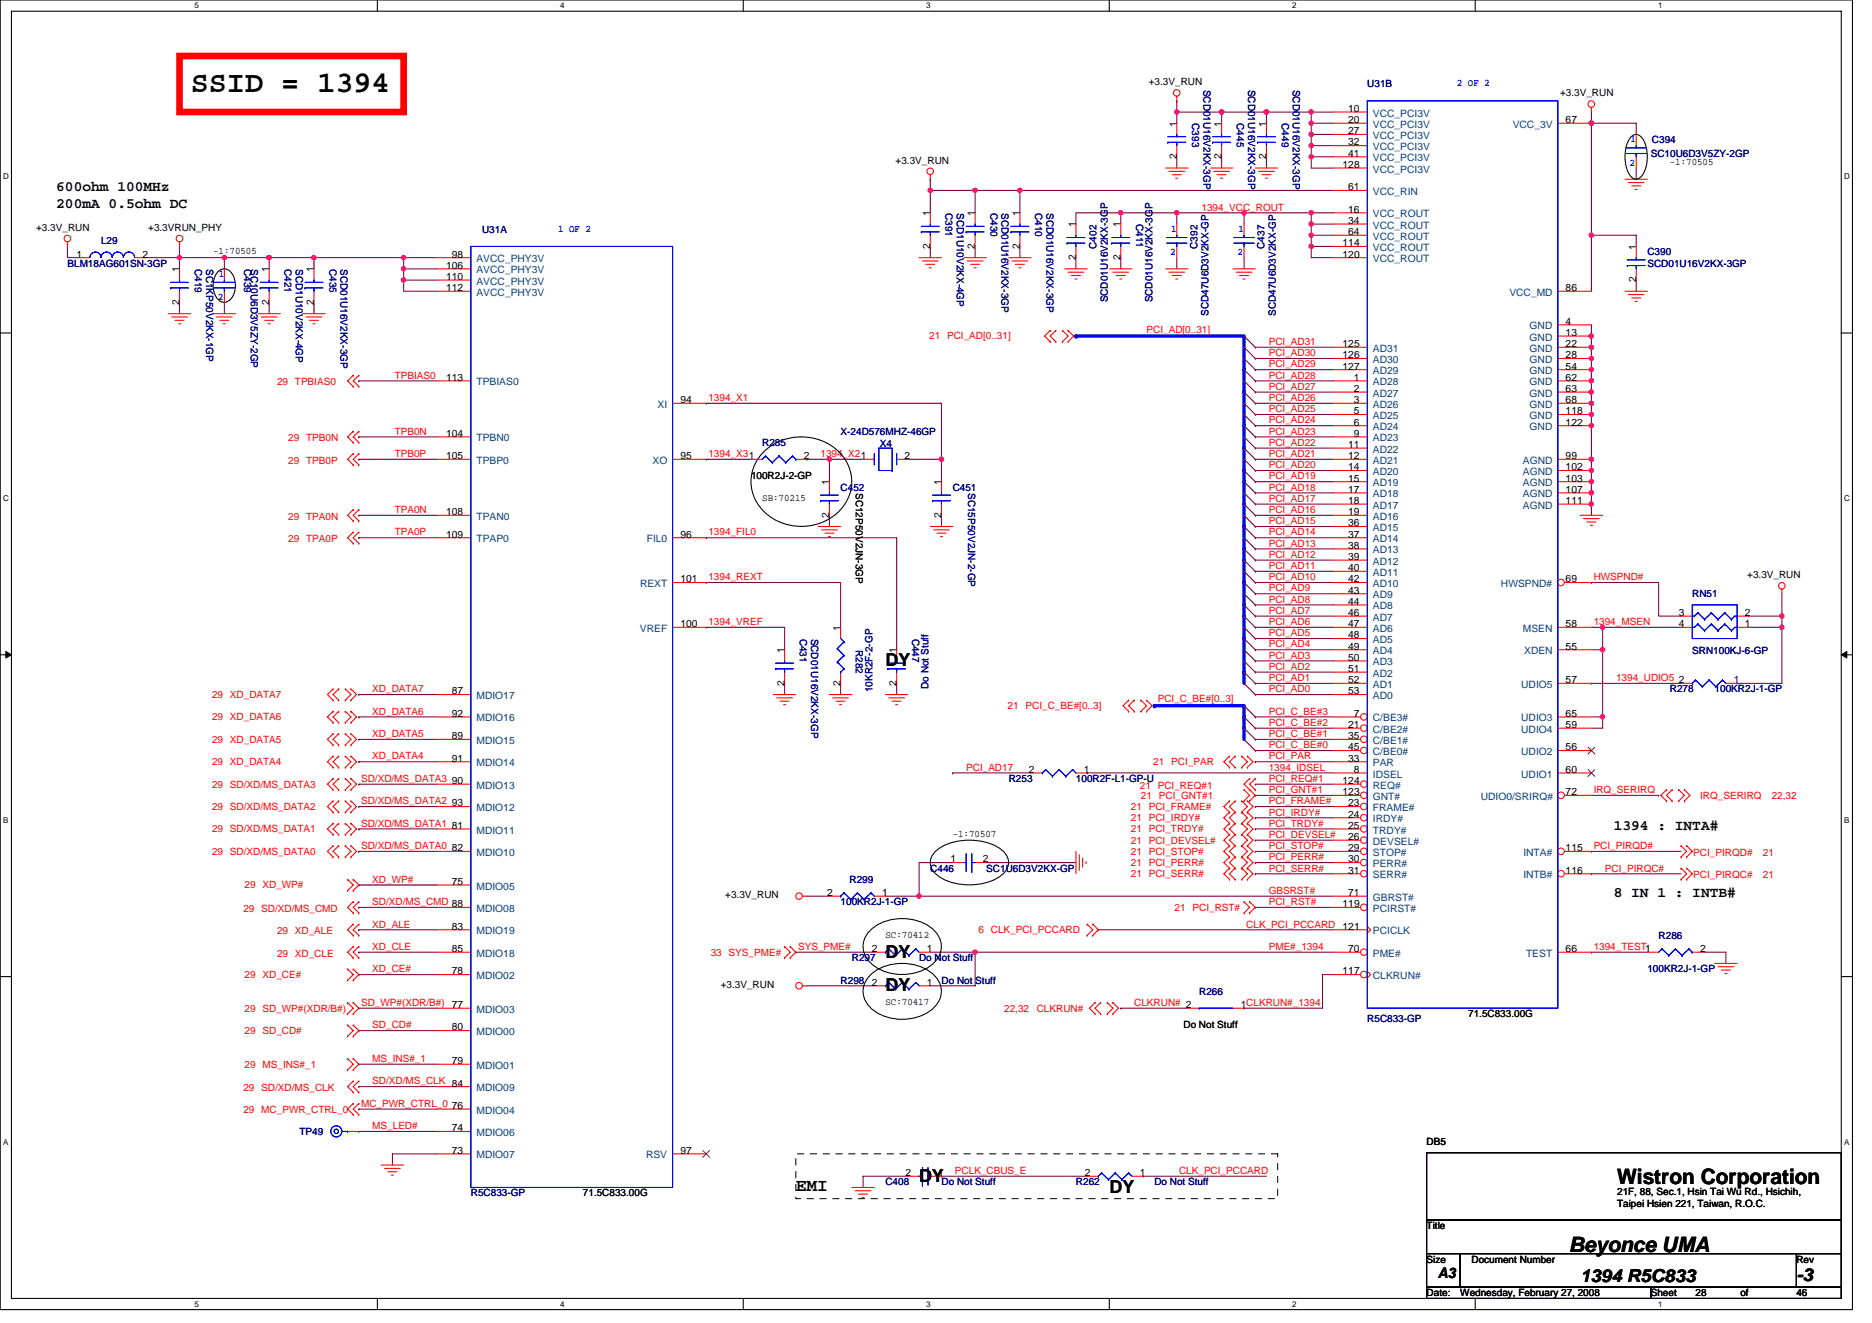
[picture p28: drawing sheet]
<svg xmlns="http://www.w3.org/2000/svg" width="297mm" height="210mm" viewBox="0 0 297 210" stroke-linecap="round" stroke-linejoin="round" font-family="sans-serif">
<defs><g id="words">
<text font-size="4.8" x="30.3" y="14.7">SSID = 1394</text>
<g font-size="3.4">
<text x="256.6" y="187.9">Wistron Corporation</text>
<text x="249" y="198.7">Beyonce UMA</text>
</g>
<g font-size="2.8">
<text x="140.5" y="105.8">DY</text>
<text x="140.5" y="152">DY</text>
<text x="140.5" y="157.3">DY</text>
<text x="126.3" y="189">EMI</text>
<text x="145.8" y="187.6">DY</text>
<text x="176.1" y="189.3">DY</text>
<text x="250.7" y="203.5">1394 R5C833</text>
<text x="285" y="203.3">-3</text>
</g>
<g font-size="2.3">
<text x="8.9" y="30.4">600ohm 100MHz</text>
<text x="8.9" y="33">200mA 0.5ohm DC</text>
<text x="256.1" y="131.7">1394 : INTA#</text>
<text x="256.1" y="142.4">8 IN 1 : INTB#</text>
<text x="228.2" y="202.9">A3</text>
</g>
<g font-size="1.6">
<text x="182.3" y="13.5">+3.3V_RUN</text>
<text x="213.9" y="17.8">10</text>
<text x="247.5" y="15.3">+3.3V_RUN</text>
<text x="186.7" y="20.1" transform="rotate(-90 186.7 20.1)">1</text>
<text x="193.8" y="20.1" transform="rotate(-90 193.8 20.1)">1</text>
<text x="200.9" y="20.1" transform="rotate(-90 200.9 20.1)">1</text>
<text x="213.9" y="19.5">20</text>
<text x="213.9" y="21.3">27</text>
<text x="213.9" y="23.1">32</text>
<text x="248.4" y="19.5">67</text>
<text x="142.1" y="26">+3.3V_RUN</text>
<text x="186.7" y="25.3" transform="rotate(-90 186.7 25.3)">2</text>
<text x="193.8" y="25.3" transform="rotate(-90 193.8 25.3)">2</text>
<text x="200.9" y="25.3" transform="rotate(-90 200.9 25.3)">2</text>
<text x="213" y="26.6">128</text>
<text x="213.9" y="24.9">41</text>
<text x="265" y="26.1">-1:70505</text>
<text x="147.6" y="34.3" transform="rotate(-90 147.6 34.3)">1</text>
<text x="154.7" y="34.3" transform="rotate(-90 154.7 34.3)">1</text>
<text x="161.8" y="34.3" transform="rotate(-90 161.8 34.3)">1</text>
<text x="213.9" y="33.8">16</text>
<text x="213.9" y="35.5">34</text>
<text x="213.9" y="30.2">61</text>
<text x="5.7" y="36.6">+3.3V_RUN</text>
<text x="12.1" y="40.9">1</text>
<text x="22.6" y="40.9">2</text>
<text x="23.5" y="36.6">+3.3VRUN_PHY</text>
<text x="33.8" y="40.4">-1:70505</text>
<text x="71.7" y="40.9">98</text>
<text x="147.6" y="39.5" transform="rotate(-90 147.6 39.5)">2</text>
<text x="154.7" y="39.5" transform="rotate(-90 154.7 39.5)">2</text>
<text x="161.8" y="39.5" transform="rotate(-90 161.8 39.5)">2</text>
<text x="170.7" y="41.3" transform="rotate(-90 170.7 41.3)">2</text>
<text x="170.7" y="36.1" transform="rotate(-90 170.7 36.1)">1</text>
<text x="177.8" y="41.3" transform="rotate(-90 177.8 41.3)">2</text>
<text x="177.8" y="36.1" transform="rotate(-90 177.8 36.1)">1</text>
<text x="213" y="39.1">114</text>
<text x="213" y="40.9">120</text>
<text x="213.9" y="37.3">64</text>
<text x="259.6" y="39.6" transform="rotate(-90 259.6 39.6)">1</text>
<text x="28.5" y="43.2" transform="rotate(-90 28.5 43.2)">1</text>
<text x="42.7" y="43.2" transform="rotate(-90 42.7 43.2)">1</text>
<text x="49.8" y="43.2" transform="rotate(-90 49.8 43.2)">1</text>
<text x="70.8" y="42.7">106</text>
<text x="70.8" y="44.4">110</text>
<text x="70.8" y="46.2">112</text>
<text x="248.4" y="46.2">86</text>
<text x="259.6" y="44.8" transform="rotate(-90 259.6 44.8)">2</text>
<text x="28.5" y="48.4" transform="rotate(-90 28.5 48.4)">2</text>
<text x="42.7" y="48.4" transform="rotate(-90 42.7 48.4)">2</text>
<text x="49.8" y="48.4" transform="rotate(-90 49.8 48.4)">2</text>
<text x="248.4" y="51.5">4</text>
<text x="248.4" y="53.3">13</text>
<text x="213" y="55.1">125</text>
<text x="213" y="56.9">126</text>
<text x="213" y="58.7">127</text>
<text x="248.4" y="55.1">22</text>
<text x="248.4" y="56.9">28</text>
<text x="248.4" y="58.7">54</text>
<text x="70.8" y="60.4">113</text>
<text x="108" y="64">94</text>
<text x="214.8" y="60.4">1</text>
<text x="214.8" y="62.2">2</text>
<text x="214.8" y="64">3</text>
<text x="214.8" y="65.8">5</text>
<text x="248.4" y="60.4">62</text>
<text x="248.4" y="62.2">63</text>
<text x="248.4" y="64">68</text>
<text x="248.4" y="65.8">118</text>
<text x="70.8" y="69.3">104</text>
<text x="213.9" y="71.1">11</text>
<text x="214.8" y="67.5">6</text>
<text x="214.8" y="69.3">9</text>
<text x="248.4" y="67.5">122</text>
<text x="70.8" y="72.9">105</text>
<text x="108" y="72.9">95</text>
<text x="119.2" y="76.1">100R2J-2-GP</text>
<text x="127.5" y="72.9">2</text>
<text x="131.6" y="77" transform="rotate(-90 131.6 77)">1</text>
<text x="143.5" y="72.9">2</text>
<text x="149.4" y="77" transform="rotate(-90 149.4 77)">1</text>
<text x="213.9" y="72.9">12</text>
<text x="213.9" y="74.7">14</text>
<text x="213.9" y="76.4">15</text>
<text x="248.4" y="72.9">99</text>
<text x="248.4" y="74.7">102</text>
<text x="248.4" y="76.4">103</text>
<text x="70.8" y="81.8">108</text>
<text x="120.9" y="79.5">SB:70215</text>
<text x="131.6" y="82.2" transform="rotate(-90 131.6 82.2)">2</text>
<text x="135.8" y="78.2" transform="rotate(90 135.8 78.2)">SC12P50V2JN-3GP</text>
<text x="149.4" y="82.2" transform="rotate(-90 149.4 82.2)">2</text>
<text x="213.9" y="78.2">17</text>
<text x="213.9" y="80">18</text>
<text x="213.9" y="81.8">19</text>
<text x="213.9" y="83.5">36</text>
<text x="248.4" y="78.2">107</text>
<text x="248.4" y="80">111</text>
<text x="70.8" y="85.3">109</text>
<text x="108" y="85.3">96</text>
<text x="213.9" y="85.3">37</text>
<text x="213.9" y="87.1">38</text>
<text x="213.9" y="88.9">39</text>
<text x="108" y="92.4">101</text>
<text x="213.9" y="90.7">40</text>
<text x="213.9" y="92.4">42</text>
<text x="213.9" y="94.2">43</text>
<text x="213.9" y="96">44</text>
<text x="248.4" y="92.4">69</text>
<text x="277.2" y="91.7">+3.3V_RUN</text>
<text x="108" y="99.5">100</text>
<text x="133.4" y="100.1" transform="rotate(-90 133.4 100.1)">1</text>
<text x="213.9" y="97.8">46</text>
<text x="213.9" y="99.5">47</text>
<text x="213.9" y="101.3">48</text>
<text x="248.4" y="99.5">58</text>
<text x="266.4" y="97.8">3</text>
<text x="266.4" y="99.5">4</text>
<text x="276.9" y="99.5">1</text>
<text x="276.9" y="97.8">2</text>
<text x="124.5" y="103.7" transform="rotate(-90 124.5 103.7)">1</text>
<text x="142.3" y="103.7" transform="rotate(-90 142.3 103.7)">1</text>
<text x="213.9" y="103.1">49</text>
<text x="213.9" y="104.9">50</text>
<text x="213.9" y="106.7">51</text>
<text x="248.4" y="103.1">55</text>
<text x="71.7" y="110.2">87</text>
<text x="71.7" y="113.8">92</text>
<text x="124.5" y="108.8" transform="rotate(-90 124.5 108.8)">2</text>
<text x="133.4" y="108.8" transform="rotate(-90 133.4 108.8)">2</text>
<text x="142.3" y="108.8" transform="rotate(-90 142.3 108.8)">2</text>
<text x="213.9" y="108.4">52</text>
<text x="213.9" y="110.2">53</text>
<text x="214.8" y="113.8">7</text>
<text x="248.4" y="108.4">57</text>
<text x="248.4" y="113.8">65</text>
<text x="266.4" y="108.4">2</text>
<text x="275.1" y="108.4">1</text>
<text x="71.7" y="117.3">89</text>
<text x="213.9" y="115.5">21</text>
<text x="213.9" y="117.3">35</text>
<text x="213.9" y="119.1">45</text>
<text x="248.4" y="119.1">56</text>
<text x="248.4" y="115.5">59</text>
<text x="71.7" y="120.9">91</text>
<text x="71.7" y="124.4">90</text>
<text x="163.3" y="122.7">2</text>
<text x="172" y="122.7">1</text>
<text x="213" y="124.4">124</text>
<text x="213.9" y="120.9">33</text>
<text x="214.8" y="122.7">8</text>
<text x="248.4" y="122.7">60</text>
<text x="71.7" y="128">93</text>
<text x="71.7" y="131.6">81</text>
<text x="213" y="126.2">123</text>
<text x="213.9" y="128">23</text>
<text x="213.9" y="129.8">24</text>
<text x="213.9" y="131.6">25</text>
<text x="248.4" y="126.2">72</text>
<text x="71.7" y="135.1">82</text>
<text x="150.8" y="136.9">1</text>
<text x="151.2" y="132.8">-1:70507</text>
<text x="156" y="136.9">2</text>
<text x="213.9" y="133.3">26</text>
<text x="213.9" y="135.1">29</text>
<text x="213.9" y="136.9">30</text>
<text x="248.4" y="135.1">115</text>
<text x="71.7" y="140.4">75</text>
<text x="115.1" y="142.6">+3.3V_RUN</text>
<text x="131.3" y="142.2">2</text>
<text x="140" y="142.2">1</text>
<text x="213" y="144">119</text>
<text x="213.9" y="138.7">31</text>
<text x="213.9" y="142.2">71</text>
<text x="248.4" y="138.7">116</text>
<text x="71.7" y="147.6">83</text>
<text x="140.5" y="148.8">SC:70412</text>
<text x="213" y="147.6">121</text>
<text x="71.7" y="151.1">85</text>
<text x="71.7" y="154.7">78</text>
<text x="138.4" y="151.1">2</text>
<text x="147.1" y="151.1">1</text>
<text x="213" y="154.7">117</text>
<text x="213.9" y="151.1">70</text>
<text x="248.4" y="151.1">66</text>
<text x="269.8" y="151.1">2</text>
<text x="114.4" y="156.8">+3.3V_RUN</text>
<text x="138.4" y="156.4">2</text>
<text x="140.5" y="159.5">SC:70417</text>
<text x="147.1" y="156.4">1</text>
<text x="196.9" y="160">1CLKRUN#_1394</text>
<text x="233" y="161.4">71.5C833.00G</text>
<text x="71.7" y="163.6">80</text>
<text x="187.8" y="163.2">Do Not Stuff</text>
<text x="71.7" y="168.9">79</text>
<text x="71.7" y="176">76</text>
<text x="71.7" y="179.6">74</text>
<text x="71.7" y="183.1">73</text>
<text x="108" y="183.1">97</text>
<text x="226.4" y="181.7">DB5</text>
<text x="92.5" y="189.9">71.5C833.00G</text>
<text x="143.7" y="186.7">2</text>
<text x="148.9" y="186.7">1</text>
<text x="172.1" y="186.7">2</text>
<text x="180.9" y="186.7">1</text>
<text x="256.6" y="189.7">21F, 88, Sec.1, Hsin Tai Wu Rd., Hsichih,</text>
<text x="256.6" y="191.5">Taipei Hsien 221, Taiwan, R.O.C.</text>
<text x="226.4" y="195.1">Title</text>
<text x="226.4" y="200.4">Size</text>
<text x="233.5" y="200.4">Document Number</text>
<text x="285" y="200.4">Rev</text>
<text x="226.4" y="205.7">Date:</text>
<text x="231.7" y="205.7">Wednesday, February 27, 2008</text>
<text x="261.9" y="205.7">Sheet</text>
<text x="269" y="205.7">28</text>
<text x="276.2" y="205.7">of</text>
<text x="285" y="205.7">46</text>
</g>
<g font-size="1.6" fill="#000080">
<text x="190.9" y="14.2" transform="rotate(90 190.9 14.2)">SCD01U16V2KX-3GP</text>
<text x="198.1" y="14.2" transform="rotate(90 198.1 14.2)">SCD01U16V2KX-3GP</text>
<text x="205.2" y="14.2" transform="rotate(90 205.2 14.2)">SCD01U16V2KX-3GP</text>
<text x="217" y="13.9">U31B</text>
<text x="189.2" y="19.6" transform="rotate(90 189.2 19.6)">C393</text>
<text x="196.3" y="19.6" transform="rotate(90 196.3 19.6)">C445</text>
<text x="203.4" y="19.6" transform="rotate(90 203.4 19.6)">C449</text>
<text x="262.1" y="22.8">C394</text>
<text x="261.9" y="24.9">SC10U6D3V5ZY-2GP</text>
<text x="150" y="33.8" transform="rotate(90 150 33.8)">C391</text>
<text x="151.8" y="33.8" transform="rotate(90 151.8 33.8)">SCD1U10V2KX-4GP</text>
<text x="157.2" y="33.8" transform="rotate(90 157.2 33.8)">C430</text>
<text x="158.9" y="33.8" transform="rotate(90 158.9 33.8)">SCD01U16V2KX-3GP</text>
<text x="164.3" y="33.8" transform="rotate(90 164.3 33.8)">C410</text>
<text x="166" y="33.8" transform="rotate(90 166 33.8)">SCD01U16V2KX-3GP</text>
<text x="180.3" y="35.6" transform="rotate(90 180.3 35.6)">C411</text>
<text x="16" y="38.8">L29</text>
<text x="76.5" y="37">U31A</text>
<text x="174" y="39.5" transform="rotate(-90 174 39.5)">C402</text>
<text x="190" y="39.5" transform="rotate(-90 190 39.5)">C392</text>
<text x="200.7" y="39.5" transform="rotate(-90 200.7 39.5)">C437</text>
<text x="261.4" y="40.5">C390</text>
<text x="10.7" y="42.3">BLM18AG601SN-3GP</text>
<text x="30.9" y="42.7" transform="rotate(90 30.9 42.7)">C419</text>
<text x="32.7" y="42.7" transform="rotate(90 32.7 42.7)">SC1KP50V2KX-1GP</text>
<text x="38.7" y="42.7" transform="rotate(90 38.7 42.7)">C439</text>
<text x="39.8" y="42.7" transform="rotate(90 39.8 42.7)">SC10U6D3V5ZY-2GP</text>
<text x="45.1" y="42.7" transform="rotate(90 45.1 42.7)">C421</text>
<text x="46.9" y="42.7" transform="rotate(90 46.9 42.7)">SCD1U10V2KX-4GP</text>
<text x="52.3" y="42.7" transform="rotate(90 52.3 42.7)">C435</text>
<text x="54" y="42.7" transform="rotate(90 54 42.7)">SCD01U16V2KX-3GP</text>
<text x="261.4" y="42.3">SCD01U16V2KX-3GP</text>
<text x="175.8" y="48" transform="rotate(-90 175.8 48)">SCD01U16V2KX-3GP</text>
<text x="182.9" y="48" transform="rotate(-90 182.9 48)">SCD01U16V2KX-3GP</text>
<text x="191.8" y="50.1" transform="rotate(-90 191.8 50.1)">SCD47U6D3V2KX-GP</text>
<text x="202.4" y="50.1" transform="rotate(-90 202.4 50.1)">SCD47U6D3V2KX-GP</text>
<text x="120.9" y="70.8">R285</text>
<text x="133.4" y="69">X-24D576MHZ-46GP</text>
<text x="139.6" y="70.9">X4</text>
<text x="133.4" y="77.9">C452</text>
<text x="151.2" y="77.9">C451</text>
<text x="153.6" y="78.2" transform="rotate(90 153.6 78.2)">SC15P50V2JN-2-GP</text>
<text x="268.5" y="94.8">RN51</text>
<text x="126.9" y="101.3" transform="rotate(90 126.9 101.3)">C431</text>
<text x="128.7" y="101.3" transform="rotate(90 128.7 101.3)">SCD01U16V2KX-3GP</text>
<text x="144.7" y="101.3" transform="rotate(90 144.7 101.3)">C447</text>
<text x="135.8" y="103.1" transform="rotate(90 135.8 103.1)">R282</text>
<text x="268.5" y="103.8">SRN100KJ-6-GP</text>
<text x="138.4" y="109.9" transform="rotate(-90 138.4 109.9)">10KR2F-2-GP</text>
<text x="147.3" y="109.3" transform="rotate(-90 147.3 109.3)">Do Not Stuff</text>
<text x="265" y="109.9">R278</text>
<text x="272.1" y="109.9">100KR2J-1-GP</text>
<text x="160.1" y="124.1">R253</text>
<text x="170.7" y="124.1">100R2F-L1-GP-U</text>
<text x="133.4" y="143.7">100KR2J-1-GP</text>
<text x="134.8" y="140.1">R299</text>
<text x="147.6" y="138.3">C446</text>
<text x="156.5" y="138.3">SC1U6D3V2KX-GP</text>
<text x="263.2" y="149">R286</text>
<text x="135.2" y="152.5">R297</text>
<text x="145.8" y="152.5">Do Not Stuff</text>
<text x="261.4" y="154.3">100KR2J-1-GP</text>
<text x="133.4" y="156.1">R298</text>
<text x="149.4" y="156.1">Do Not Stuff</text>
<text x="190.3" y="157.9">R266</text>
<text x="217" y="162.2">R5C833-GP</text>
<text x="47.5" y="180.1">TP49</text>
<text x="74.7" y="189.9">R5C833-GP</text>
<text x="140.5" y="188.1">C408</text>
<text x="149.4" y="188.1">Do Not Stuff</text>
<text x="170.7" y="188.1">R262</text>
<text x="183.2" y="188.1">Do Not Stuff</text>
</g>
<g font-size="1.6" fill="#00f">
<text x="231.2" y="13.7">2 OF 2</text>
<text x="258.7" y="22.6">1</text>
<text x="258.6" y="26.3">2</text>
<text x="88.6" y="36.8">1 OF 2</text>
<text x="185.7" y="40.5">2</text>
<text x="185.8" y="36.8">1</text>
<text x="196.3" y="40.5">2</text>
<text x="196.5" y="36.8">1</text>
<text x="34.5" y="47.6">2</text>
<text x="34.7" y="43.9">1</text>
</g>
<g font-size="1.6" fill="#004080">
<text x="217.8" y="18.5">VCC_PCI3V</text>
<text x="217.8" y="20.3">VCC_PCI3V</text>
<text x="217.8" y="22.1">VCC_PCI3V</text>
<text x="217.8" y="23.8">VCC_PCI3V</text>
<text x="240" y="20.3">VCC_3V</text>
<text x="217.8" y="25.6">VCC_PCI3V</text>
<text x="217.8" y="27.4">VCC_PCI3V</text>
<text x="217.8" y="34.5">VCC_ROUT</text>
<text x="217.8" y="30.9">VCC_RIN</text>
<text x="75.6" y="41.6">AVCC_PHY3V</text>
<text x="217.8" y="36.3">VCC_ROUT</text>
<text x="217.8" y="38.1">VCC_ROUT</text>
<text x="217.8" y="39.8">VCC_ROUT</text>
<text x="217.8" y="41.6">VCC_ROUT</text>
<text x="75.6" y="43.4">AVCC_PHY3V</text>
<text x="75.6" y="45.2">AVCC_PHY3V</text>
<text x="75.6" y="46.9">AVCC_PHY3V</text>
<text x="239.5" y="46.9">VCC_MD</text>
<text x="242.7" y="52.3">GND</text>
<text x="217.8" y="55.8">AD31</text>
<text x="217.8" y="57.6">AD30</text>
<text x="217.8" y="59.4">AD29</text>
<text x="242.7" y="54.1">GND</text>
<text x="242.7" y="55.8">GND</text>
<text x="242.7" y="57.6">GND</text>
<text x="242.7" y="59.4">GND</text>
<text x="75.6" y="61.2">TPBIAS0</text>
<text x="104.3" y="64.7">XI</text>
<text x="217.8" y="61.2">AD28</text>
<text x="217.8" y="62.9">AD27</text>
<text x="217.8" y="64.7">AD26</text>
<text x="242.7" y="61.2">GND</text>
<text x="242.7" y="62.9">GND</text>
<text x="242.7" y="64.7">GND</text>
<text x="75.6" y="70.1">TPBN0</text>
<text x="217.8" y="66.5">AD25</text>
<text x="217.8" y="68.3">AD24</text>
<text x="217.8" y="70.1">AD23</text>
<text x="217.8" y="71.8">AD22</text>
<text x="242.7" y="66.5">GND</text>
<text x="242.7" y="68.3">GND</text>
<text x="75.6" y="73.6">TPBP0</text>
<text x="103.5" y="73.6">XO</text>
<text x="217.8" y="73.6">AD21</text>
<text x="217.8" y="75.4">AD20</text>
<text x="217.8" y="77.2">AD19</text>
<text x="241.6" y="73.6">AGND</text>
<text x="241.6" y="75.4">AGND</text>
<text x="241.6" y="77.2">AGND</text>
<text x="75.6" y="82.5">TPAN0</text>
<text x="217.8" y="79">AD18</text>
<text x="217.8" y="80.7">AD17</text>
<text x="217.8" y="82.5">AD16</text>
<text x="241.6" y="79">AGND</text>
<text x="241.6" y="80.7">AGND</text>
<text x="75.6" y="86.1">TPAP0</text>
<text x="102.6" y="86.1">FIL0</text>
<text x="217.8" y="84.3">AD15</text>
<text x="217.8" y="86.1">AD14</text>
<text x="217.8" y="87.8">AD13</text>
<text x="217.8" y="89.6">AD12</text>
<text x="101.6" y="93.2">REXT</text>
<text x="217.8" y="91.4">AD11</text>
<text x="217.8" y="93.2">AD10</text>
<text x="217.8" y="95">AD9</text>
<text x="238.2" y="93.2">HWSPND#</text>
<text x="101.5" y="100.3">VREF</text>
<text x="217.8" y="96.7">AD8</text>
<text x="217.8" y="98.5">AD7</text>
<text x="217.8" y="100.3">AD6</text>
<text x="241.6" y="100.3">MSEN</text>
<text x="217.8" y="102.1">AD5</text>
<text x="217.8" y="103.8">AD4</text>
<text x="217.8" y="105.6">AD3</text>
<text x="217.8" y="107.4">AD2</text>
<text x="241.8" y="103.8">XDEN</text>
<text x="75.6" y="111">MDIO17</text>
<text x="217.8" y="109.2">AD1</text>
<text x="217.8" y="111">AD0</text>
<text x="241.4" y="109.2">UDIO5</text>
<text x="75.6" y="114.5">MDIO16</text>
<text x="75.6" y="118.1">MDIO15</text>
<text x="217.8" y="114.5">C/BE3#</text>
<text x="217.8" y="116.3">C/BE2#</text>
<text x="217.8" y="118.1">C/BE1#</text>
<text x="217.8" y="119.8">C/BE0#</text>
<text x="241.4" y="119.8">UDIO2</text>
<text x="241.4" y="116.3">UDIO4</text>
<text x="241.4" y="114.5">UDIO3</text>
<text x="75.6" y="121.6">MDIO14</text>
<text x="75.6" y="125.2">MDIO13</text>
<text x="217.8" y="123.4">IDSEL</text>
<text x="217.8" y="121.6">PAR</text>
<text x="217.8" y="125.2">REQ#</text>
<text x="241.4" y="123.4">UDIO1</text>
<text x="75.6" y="128.7">MDIO12</text>
<text x="217.8" y="128.7">FRAME#</text>
<text x="217.8" y="130.5">IRDY#</text>
<text x="217.8" y="127">GNT#</text>
<text x="234.9" y="127">UDIO0/SRIRQ#</text>
<text x="75.6" y="132.3">MDIO11</text>
<text x="75.6" y="135.8">MDIO10</text>
<text x="217.8" y="132.3">TRDY#</text>
<text x="217.8" y="134.1">DEVSEL#</text>
<text x="217.8" y="135.8">STOP#</text>
<text x="217.8" y="137.6">PERR#</text>
<text x="241.7" y="135.8">INTA#</text>
<text x="75.6" y="141.2">MDIO05</text>
<text x="217.8" y="139.4">SERR#</text>
<text x="217.8" y="143">GBRST#</text>
<text x="241.7" y="139.4">INTB#</text>
<text x="75.6" y="144.7">MDIO08</text>
<text x="75.6" y="148.3">MDIO19</text>
<text x="217.8" y="144.7">PCIRST#</text>
<text x="217.8" y="148.3">PCICLK</text>
<text x="75.6" y="151.8">MDIO18</text>
<text x="75.6" y="155.4">MDIO02</text>
<text x="217.8" y="151.8">PME#</text>
<text x="217.8" y="155.4">CLKRUN#</text>
<text x="242.1" y="151.8">TEST</text>
<text x="75.6" y="160.7">MDIO03</text>
<text x="75.6" y="164.3">MDIO00</text>
<text x="75.6" y="169.6">MDIO01</text>
<text x="75.6" y="173.2">MDIO09</text>
<text x="75.6" y="176.7">MDIO04</text>
<text x="75.6" y="180.3">MDIO06</text>
<text x="75.6" y="183.9">MDIO07</text>
<text x="102.5" y="183.9">RSV</text>
</g>
<g font-size="1.6" fill="#f00">
<text x="190.6" y="33.4">1394_VCC_ROUT</text>
<text x="147.4" y="53.9">21 PCI_AD[0..31]</text>
<text x="181.9" y="52.8">PCI_AD[0..31]</text>
<text x="201.3" y="58.3">PCI_AD29</text>
<text x="201.3" y="56.5">PCI_AD30</text>
<text x="201.3" y="54.8">PCI_AD31</text>
<text x="44" y="61.2">29 TPBIAS0</text>
<text x="62.6" y="60.1">TPBIAS0</text>
<text x="112.4" y="63.6">1394_X1</text>
<text x="201.3" y="65.4">PCI_AD25</text>
<text x="201.3" y="63.6">PCI_AD26</text>
<text x="201.3" y="61.9">PCI_AD27</text>
<text x="201.3" y="60.1">PCI_AD28</text>
<text x="45.7" y="70">29 TPB0N</text>
<text x="62.6" y="69">TPB0N</text>
<text x="201.3" y="67.2">PCI_AD24</text>
<text x="201.3" y="70.8">PCI_AD22</text>
<text x="201.3" y="69">PCI_AD23</text>
<text x="45.7" y="73.6">29 TPB0P</text>
<text x="62.6" y="72.5">TPB0P</text>
<text x="112.4" y="72.5">1394_X31</text>
<text x="130.2" y="72.5">1394_X21</text>
<text x="201.3" y="77.9">PCI_AD18</text>
<text x="201.3" y="76.1">PCI_AD19</text>
<text x="201.3" y="74.3">PCI_AD20</text>
<text x="201.3" y="72.5">PCI_AD21</text>
<text x="45.7" y="82.5">29 TPA0N</text>
<text x="62.6" y="81.4">TPA0N</text>
<text x="201.3" y="81.4">PCI_AD16</text>
<text x="201.3" y="79.7">PCI_AD17</text>
<text x="201.3" y="83.2">PCI_AD15</text>
<text x="45.7" y="86">29 TPA0P</text>
<text x="62.6" y="85">TPA0P</text>
<text x="112.4" y="85">1394_FIL0</text>
<text x="201.3" y="88.5">PCI_AD12</text>
<text x="201.3" y="86.8">PCI_AD13</text>
<text x="201.3" y="85">PCI_AD14</text>
<text x="112.4" y="92.1">1394_REXT</text>
<text x="201.3" y="95.7">PCI_AD8</text>
<text x="201.3" y="93.9">PCI_AD9</text>
<text x="201.3" y="92.1">PCI_AD10</text>
<text x="201.3" y="90.3">PCI_AD11</text>
<text x="252.9" y="92.1">HWSPND#</text>
<text x="112.4" y="99.2">1394_VREF</text>
<text x="201.3" y="101">PCI_AD5</text>
<text x="201.3" y="99.2">PCI_AD6</text>
<text x="201.3" y="97.4">PCI_AD7</text>
<text x="252.9" y="99.2">1394_MSEN</text>
<text x="201.3" y="102.8">PCI_AD4</text>
<text x="201.3" y="106.3">PCI_AD2</text>
<text x="201.3" y="104.5">PCI_AD3</text>
<text x="33.7" y="110.8">29 XD_DATA7</text>
<text x="59.1" y="109.9">XD_DATA7</text>
<text x="59.1" y="113.4">XD_DATA6</text>
<text x="159.9" y="112.5">21 PCI_C_BE#[0..3]</text>
<text x="183.7" y="111.5">PCI_C_BE#[0..3]</text>
<text x="201.3" y="109.9">PCI_AD0</text>
<text x="201.3" y="108.1">PCI_AD1</text>
<text x="201.3" y="113.4">PCI_C_BE#3</text>
<text x="256.4" y="108.1">1394_UDIO5</text>
<text x="33.7" y="114.3">29 XD_DATA6</text>
<text x="33.7" y="117.9">29 XD_DATA5</text>
<text x="59.1" y="117">XD_DATA5</text>
<text x="201.3" y="118.8">PCI_C_BE#0</text>
<text x="201.3" y="117">PCI_C_BE#1</text>
<text x="201.3" y="115.2">PCI_C_BE#2</text>
<text x="33.7" y="121.4">29 XD_DATA4</text>
<text x="33.7" y="125">29 SD/XD/MS_DATA3</text>
<text x="57.3" y="124.1">SD/XD/MS_DATA3</text>
<text x="59.1" y="120.5">XD_DATA4</text>
<text x="153.3" y="122.3">PCI_AD17</text>
<text x="180.9" y="125.2">21 PCI_REQ#1</text>
<text x="183" y="121.4">21 PCI_PAR</text>
<text x="201.3" y="122.3">1394_IDSEL</text>
<text x="201.3" y="124.1">PCI_REQ#1</text>
<text x="201.3" y="125.9">PCI_GNT#1</text>
<text x="201.3" y="120.5">PCI_PAR</text>
<text x="252.9" y="125.9">IRQ_SERIRQ</text>
<text x="33.7" y="128.5">29 SD/XD/MS_DATA2</text>
<text x="57.3" y="127.7">SD/XD/MS_DATA2</text>
<text x="57.3" y="131.2">SD/XD/MS_DATA1</text>
<text x="179.4" y="128.5">21 PCI_FRAME#</text>
<text x="179.4" y="130.3">21 PCI_IRDY#</text>
<text x="181" y="126.8">21 PCI_GNT#1</text>
<text x="201.3" y="131.2">PCI_TRDY#</text>
<text x="201.3" y="127.7">PCI_FRAME#</text>
<text x="201.3" y="129.4">PCI_IRDY#</text>
<text x="269.8" y="126.8">IRQ_SERIRQ</text>
<text x="281.1" y="126.8">22,32</text>
<text x="33.7" y="132.1">29 SD/XD/MS_DATA1</text>
<text x="33.7" y="135.7">29 SD/XD/MS_DATA0</text>
<text x="57.3" y="134.8">SD/XD/MS_DATA0</text>
<text x="179.4" y="132.1">21 PCI_TRDY#</text>
<text x="179.4" y="133.9">21 PCI_DEVSEL#</text>
<text x="179.4" y="135.7">21 PCI_STOP#</text>
<text x="179.4" y="137.4">21 PCI_PERR#</text>
<text x="201.3" y="136.5">PCI_PERR#</text>
<text x="201.3" y="134.8">PCI_STOP#</text>
<text x="201.3" y="133">PCI_DEVSEL#</text>
<text x="252.9" y="134.8">PCI_PIRQD#</text>
<text x="268.7" y="135.8">PCI_PIRQD#</text>
<text x="279.7" y="135.8">21</text>
<text x="38.8" y="141">29 XD_WP#</text>
<text x="59.1" y="140.1">XD_WP#</text>
<text x="59.1" y="143.7">SD/XD/MS_CMD 88</text>
<text x="179.4" y="139.2">21 PCI_SERR#</text>
<text x="201.3" y="138.3">PCI_SERR#</text>
<text x="201.3" y="143.7">PCI_RST#</text>
<text x="201.3" y="141.9">GBSRST#</text>
<text x="254.7" y="138.3">PCI_PIRQC#</text>
<text x="268.7" y="139.4">PCI_PIRQC#</text>
<text x="279.7" y="139.4">21</text>
<text x="38.6" y="144.7">29 SD/XD/MS_CMD</text>
<text x="44" y="148.3">29 XD_ALE</text>
<text x="59.1" y="147.2">XD_ALE</text>
<text x="155.3" y="148.1">6 CLK_PCI_PCCARD</text>
<text x="186.4" y="144.5">21 PCI_RST#</text>
<text x="197.8" y="147.2">CLK_PCI_PCCARD</text>
<text x="38.8" y="155.2">29 XD_CE#</text>
<text x="44" y="151.8">29 XD_CLE</text>
<text x="59.1" y="150.8">XD_CLE</text>
<text x="59.1" y="154.3">XD_CE#</text>
<text x="112.8" y="151.7">33 SYS_PME#</text>
<text x="126.6" y="150.8">SYS_PME#</text>
<text x="201.3" y="150.8">PME#_1394</text>
<text x="252.9" y="150.8">1394_TEST1</text>
<text x="38.8" y="160.5">29 SD_WP#(XDR/B#)</text>
<text x="57.3" y="159.7">SD_WP#(XDR/B#) 77</text>
<text x="159.3" y="160.5">22,32</text>
<text x="164.5" y="160.5">CLKRUN#</text>
<text x="180" y="159.7">CLKRUN# 2</text>
<text x="38.8" y="164.1">29 SD_CD#</text>
<text x="59.1" y="163.2">SD_CD#</text>
<text x="38.6" y="173.2">29 SD/XD/MS_CLK</text>
<text x="38.8" y="169.4">29 MS_INS#_1</text>
<text x="59.1" y="168.6">MS_INS#_1</text>
<text x="59.1" y="172.1">SD/XD/MS_CLK 84</text>
<text x="38.6" y="176.7">29 MC_PWR_CTRL_0</text>
<text x="57.3" y="175.7">MC_PWR_CTRL_0</text>
<text x="59.1" y="179.2">MS_LED#</text>
<text x="151.5" y="186.3">PCLK_CBUS_E</text>
<text x="187.1" y="186.3">CLK_PCI_PCCARD</text>
</g>
<g font-size="1.3">
<text x="30.8" y="1.3">5</text>
<text x="88.9" y="1.3">4</text>
<text x="147" y="1.3">3</text>
<text x="205" y="1.3">2</text>
<text x="263.1" y="1.3">1</text>
<text x=".5" y="28.4">D</text>
<text x="292.6" y="28.4">D</text>
<text x=".5" y="79.5">C</text>
<text x="292.6" y="79.5">C</text>
<text x=".5" y="130.6">B</text>
<text x="292.6" y="130.6">B</text>
<text x=".5" y="181.7">A</text>
<text x="292.6" y="181.7">A</text>
<text x="30.8" y="207.4">5</text>
<text x="88.9" y="207.4">4</text>
<text x="147" y="207.4">3</text>
<text x="205" y="207.4">2</text>
<text x="263.1" y="207.4">1</text>
</g>
</g></defs>
<path d="M0 0h293.9v207.9h-293.9zM1.8 1.8h290.4v204.3h-290.4z" fill="none" stroke="#000" stroke-width=".17"/>
<g fill="#fff">
<path d="M30.8 .2h.7v1.4h-.7z"/>
<path d="M30.8 206.3h.7v1.4h-.7z"/>
</g>
<path d="M59.9 0v1.8M59.9 206.1v1.8" fill="none" stroke="#000" stroke-width=".17"/>
<g fill="#fff">
<path d="M88.9 .2h.7v1.4h-.7z"/>
<path d="M88.9 206.3h.7v1.4h-.7z"/>
</g>
<path d="M117.9 0v1.8M117.9 206.1v1.8" fill="none" stroke="#000" stroke-width=".17"/>
<g fill="#fff">
<path d="M147 .2h.7v1.4h-.7z"/>
<path d="M147 206.3h.7v1.4h-.7z"/>
</g>
<path d="M176 0v1.8M176 206.1v1.8" fill="none" stroke="#000" stroke-width=".17"/>
<g fill="#fff">
<path d="M205 .2h.7v1.4h-.7z"/>
<path d="M205 206.3h.7v1.4h-.7z"/>
</g>
<path d="M234.1 0v1.8M234.1 206.1v1.8" fill="none" stroke="#000" stroke-width=".17"/>
<g fill="#fff">
<path d="M263.1 .2h.7v1.4h-.7z"/>
<path d="M263.1 206.3h.7v1.4h-.7z"/>
<path d="M.5 27.3h.9v1.4h-.9z"/>
<path d="M292.6 27.3h.9v1.4h-.9z"/>
<path d="M.5 78.4h.9v1.4h-.9z"/>
<path d="M292.6 78.4h.9v1.4h-.9z"/>
</g>
<path d="M0 52.9h1.8M292.2 52.9h1.7" fill="none" stroke="#000" stroke-width=".17"/>
<g fill="#fff">
<path d="M.5 129.5h.8v1.4h-.8z"/>
<path d="M292.6 129.5h.9v1.4h-.9z"/>
</g>
<path d="M0 103.9h1.8M292.2 103.9h1.7" fill="none" stroke="#000" stroke-width=".17"/>
<path d="M.9 103.4l.9 .5-.9 .5zM292.2 103.9l.8-.5v1z" fill="#000" stroke="#000" stroke-width=".16"/>
<g fill="#fff">
<path d="M.5 180.5h.8v1.4h-.8z"/>
<path d="M292.6 180.5h.9v1.4h-.9z"/>
</g>
<g fill="none" stroke="#000" stroke-width=".17">
<path d="M258.8 21.7a1.11 1.11 0 0 1 1.9 .4 5.8 5.8 0 0 1-.3 6 1.11 1.11 0 0 1-1.9-.5 5.9 5.9 0 0 1 .3-5.9zM34.7 43a1.5 1.5 0 0 1 2.4 1 3.2 3.2 0 0 1-1.1 3.9 1.54 1.54 0 0 1-1.9-1.2 3.5 3.5 0 0 1 .6-3.7zM121.1 71.8a8.5 8.5 0 0 1 13.3 1.6 6.8 6.8 0 0 1-3.9 9.5 8.3 8.3 0 0 1-11-4.4 6.5 6.5 0 0 1 1.6-6.7zM148.5 135.1a9 9 0 0 1 8.5-1.3 4.6 4.6 0 0 1 2.9 2.5 2.54 2.54 0 0 1-1.3 2.9 9.6 9.6 0 0 1-9.5 0 2.47 2.47 0 0 1-.6-4.1zM0 155h1.8M138.1 147.6a7.9 7.9 0 0 1 10.1 0 3.5 3.5 0 0 1-.7 5.8 7.9 7.9 0 0 1-9.4-.6 3.5 3.5 0 0 1 0-5.2zM138.1 154.7a7.9 7.9 0 0 1 10.1 0 3.5 3.5 0 0 1-.7 5.8 7.9 7.9 0 0 1-9.4-.5 3.5 3.5 0 0 1 0-5.3zM292.2 155h1.7M226.4 199h5.3v5.3h-5.3zM226.4 183h65.8v10.6h-65.8zM226.4 193.6h65.8v5.4h-65.8zM231.7 199h53.3v5.3h-53.3z"/>
<path d="M285 199h7.2v5.3h-7.2zM226.4 204.3h35.5v1.8h-35.5zM261.9 204.3h30.3v1.8h-30.3z"/>
</g>
<g fill="none" stroke="#800040" stroke-width=".17">
<path d="M186.7 17.8v1.8M186.7 17.8h.1M186.7 16h.1M186.7 17.8h21.4M186.7 16v1.8M193.8 17.8h.1M193.8 17.8v1.8M201 17.8h.1M201 17.8v1.8M208.1 19.6h3.5M208.1 19.6h.1M208.1 17.8h3.5"/>
<path d="M208.1 17.8h.1M208.1 17.8v8.9h3.5M252.5 19.6h.1M252.5 19.6h7.1v1.7M252.5 17.8v1.8M252.5 19.6v26.6M10.7 39.1v1.8h1.8M28.5 39.1v1.8M147.6 30.2h.1M147.6 39.1v1.8M147.6 30.2v3.6M147.6 28.4h.1"/>
<path d="M147.6 30.2h64M147.6 28.4v1.8M154.7 30.2h.1M154.7 39.1v1.8M154.7 30.2v3.6M161.8 30.2h.1M161.8 39.1v1.8M161.8 30.2v3.6M177.8 33.8h-7.1v1.8M177.8 33.8v1.8M177.8 33.8h.1M177.8 33.8h19.6"/>
<path d="M186.7 24.9v1.8M186.7 33.8v1.8M186.7 33.8h.1M193.8 24.9v1.8M197.4 33.8v1.8M197.4 33.8h14.2M197.4 33.8h.1M201 24.9v1.8M208.1 21.3h3.5M208.1 21.3h.1M208.1 33.8v1.8M208.1 39.1v1.8h3.5"/>
<path d="M208.1 39.1h.1M208.1 37.3h3.5M208.1 24.9h3.5M208.1 35.6h3.5M208.1 24.9h.1M208.1 35.6h.1M208.1 23.1h.1M208.1 23.1h3.5M208.1 37.3h.1M208.1 35.6v3.5M208.1 39.1h3.5M252.5 37.3h7.1v1.8"/>
<path d="M252.5 37.3h.1M259.6 26.7v1.7M23.2 40.9h5.3M28.5 40.9v1.8M28.5 40.9h.1M28.5 48v1.8M28.5 40.9h40.9M35.6 40.9h.1M35.6 48v1.8M35.6 40.9v1.8M42.7 40.9v1.8M42.7 40.9h.1"/>
<path d="M42.7 48v1.8M49.8 40.9h.1M49.8 48v1.8M49.8 40.9v1.8M64 44.4h.1M64 42.7v1.7M64 44.4v1.8h5.4M64 42.7h.1M64 40.9h.1M64 40.9v1.8M64 44.4h5.4M64 42.7h5.4"/>
<path d="M170.7 40.9v1.8M177.8 40.9v1.8M186.7 40.9v1.8M197.4 40.9v1.8M197.4 53.3h.1M197.4 55.1h.1M197.4 56.9h.1M197.4 58.7h.1M197.4 53.3l1.8 1.8M197.4 55.1l1.8 1.8M197.4 56.9l1.8 1.8M197.4 58.7l1.8 1.8"/>
<path d="M199.2 58.7h.1M199.2 56.9h.1M199.2 55.1h.1M199.2 58.7h12.4M199.2 56.9h12.4M199.2 55.1h12.4M252.5 53.3h.1M252.5 55.1h.1M252.5 51.6v1.7M252.5 58.7h.1M252.5 56.9h.1M252.5 53.3v28.5"/>
<path d="M259.6 44.4v1.8M56.9 60.5h.1M56.9 69.3h.1M56.9 72.9h.1M56.9 72.9h12.5M56.9 60.5h12.5M56.9 69.3h12.5M112.1 64h.1M112.1 64h37.3v8.9M112.1 72.9h.1M112.1 72.9h7.1M128.1 72.9h.1"/>
<path d="M128.1 72.9h3.5M131.6 72.9h.1M131.6 72.9h5.3M131.6 72.9v3.6M144.1 72.9h5.3M149.4 72.9h.1M149.4 72.9v3.6M197.4 60.5h.1M197.4 62.2h.1M197.4 64h.1M197.4 65.8h.1M197.4 67.6h.1"/>
<path d="M197.4 69.3h.1M197.4 71.1h.1M197.4 72.9h.1M197.4 74.7h.1M197.4 76.5h.1M197.4 78.2h.1M197.4 60.5l1.8 1.7M197.4 62.2l1.8 1.8M197.4 64l1.8 1.8M197.4 65.8l1.8 1.8M197.4 67.6l1.8 1.7M197.4 69.3l1.8 1.8"/>
<path d="M197.4 71.1l1.8 1.8M197.4 72.9l1.8 1.8M197.4 74.7l1.8 1.8M197.4 76.5l1.8 1.7M197.4 78.2l1.8 1.8M199.2 67.6h.1M199.2 65.8h.1M199.2 64h.1M199.2 62.2h.1M199.2 60.5h.1M199.2 78.2h.1M199.2 76.5h.1"/>
<path d="M199.2 74.7h.1M199.2 72.9h.1M199.2 71.1h.1M199.2 69.3h.1M199.2 64h12.4M199.2 72.9h12.4M199.2 67.6h12.4M199.2 65.8h12.4M199.2 62.2h12.4M199.2 60.5h12.4M199.2 78.2h12.4M199.2 76.5h12.4"/>
<path d="M199.2 74.7h12.4M199.2 71.1h12.4M199.2 69.3h12.4M252.5 78.2h.1M252.5 76.5h.1M252.5 74.7h.1M252.5 72.9h.1M252.5 67.6h.1M252.5 65.8h.1M252.5 64h.1M252.5 60.5h.1M252.5 62.2h.1"/>
<path d="M56.9 81.8h.1M56.9 85.3h.1M56.9 85.3h12.5M56.9 81.8h12.5M112.1 92.5h21.3v7.1M112.1 92.5h.1M112.1 99.6h12.4v3.5M112.1 99.6h.1M112.1 85.3h.1M112.1 85.3h30.2v17.8M131.6 81.8v1.8M149.4 81.8v1.8"/>
<path d="M197.4 80h.1M197.4 81.8h.1M197.4 83.6h.1M197.4 85.3h.1M197.4 87.1h.1M197.4 88.9h.1M197.4 90.7h.1M197.4 92.5h.1M197.4 94.2h.1M197.4 96h.1M197.4 97.8h.1M197.4 99.6h.1"/>
<path d="M197.4 80l1.8 1.8M197.4 81.8l1.8 1.8M197.4 83.6l1.8 1.7M197.4 85.3l1.8 1.8M197.4 87.1l1.8 1.8M197.4 88.9l1.8 1.8M197.4 90.7l1.8 1.8M197.4 92.5l1.8 1.7M197.4 94.2l1.8 1.8M197.4 96l1.8 1.8M197.4 97.8l1.8 1.8M197.4 99.6l1.8 1.7"/>
<path d="M199.2 99.6h.1M199.2 97.8h.1M199.2 96h.1M199.2 94.2h.1M199.2 92.5h.1M199.2 90.7h.1M199.2 81.8h.1M199.2 80h.1M199.2 88.9h.1M199.2 87.1h.1M199.2 85.3h.1M199.2 83.6h.1"/>
<path d="M199.2 99.6h12.4M199.2 85.3h12.4M199.2 97.8h12.4M199.2 96h12.4M199.2 94.2h12.4M199.2 92.5h12.4M199.2 90.7h12.4M199.2 81.8h12.4M199.2 80h12.4M199.2 88.9h12.4M199.2 87.1h12.4M199.2 83.6h12.4"/>
<path d="M252.5 92.5h.1M252.5 80h.1M252.5 92.5h10.7v5.3h3.5M252.5 99.6h1.8M254.3 99.6h.1M254.3 99.6v3.5h-1.8M254.3 99.6h12.4M277.4 99.6h5.3M282.7 99.6h.1M282.7 97.8h.1M282.7 97.8v10.7h-7.1M282.7 94.2v3.6h-5.3"/>
<path d="M56.9 110.2h.1M56.9 113.8h.1M56.9 117.3h.1M56.9 110.2h12.5M56.9 117.3h12.5M56.9 113.8h12.5M124.5 108.5v1.7M133.4 108.5v1.7M142.3 108.5v1.7M197.4 101.3h.1M197.4 103.1h.1M197.4 104.9h.1"/>
<path d="M197.4 106.7h.1M197.4 108.5h.1M197.4 112h.1M197.4 113.8h.1M197.4 115.6h.1M197.4 117.3h.1M197.4 101.3l1.8 1.8M197.4 103.1l1.8 1.8M197.4 104.9l1.8 1.8M197.4 106.7l1.8 1.8M197.4 108.5l1.8 1.7M197.4 112l1.8 1.8"/>
<path d="M197.4 113.8l1.8 1.8M197.4 115.6l1.8 1.7M197.4 117.3l1.8 1.8M199.2 103.1h.1M199.2 101.3h.1M199.2 110.2h.1M199.2 108.5h.1M199.2 106.7h.1M199.2 104.9h.1M199.2 119.1h.1M199.2 117.3h.1M199.2 115.6h.1"/>
<path d="M199.2 113.8h.1M199.2 103.1h12.4M199.2 101.3h12.4M199.2 110.2h12.4M199.2 108.5h12.4M199.2 106.7h12.4M199.2 104.9h12.4M199.2 119.1h12.4M199.2 117.3h12.4M199.2 115.6h12.4M199.2 113.8h12.4M252.5 108.5h.1"/>
<path d="M252.5 113.8h1.8M252.5 108.5h14.2M254.3 113.8h.1M254.3 103.1h.1M254.3 103.1v12.5h-1.8M56.9 120.9h.1M56.9 124.5h.1M56.9 128h.1M56.9 131.6h.1M56.9 135.1h.1M56.9 135.1h12.5M56.9 124.5h12.5"/>
<path d="M56.9 131.6h12.5M56.9 128h12.5M56.9 120.9h12.5M151.2 122.7h.1M151.2 136.9h-5.4v5.3M151.2 122.7h12.4M156.5 136.9h14.2M172.5 122.7h.1M172.5 122.7h39.1M199.2 124.5h.1M199.2 126.2h.1M199.2 136.9h.1"/>
<path d="M199.2 138.7h.1M199.2 135.1h.1M199.2 131.6h.1M199.2 128h.1M199.2 129.8h.1M199.2 120.9h.1M199.2 133.3h.1M199.2 135.1h12.4M199.2 124.5h12.4M199.2 126.2h12.4M199.2 136.9h12.4M199.2 138.7h12.4"/>
<path d="M199.2 131.6h12.4M199.2 128h12.4M199.2 129.8h12.4M199.2 120.9h12.4M199.2 133.3h12.4M252.5 135.1h.1M252.5 138.7h.1M252.5 135.1h14.2M252.5 126.2h10.7M252.5 138.7h14.2M263.2 126.2h.1M56.9 140.5h.1"/>
<path d="M56.9 144h.1M56.9 147.6h.1M56.9 151.1h.1M56.9 154.7h.1M56.9 151.1h12.5M56.9 144h12.5M56.9 140.5h12.5M56.9 147.6h12.5M56.9 154.7h12.5M126.3 151.1h.1M126.3 151.1h12.4M128.1 142.2h3.5"/>
<path d="M128.1 156.5h10.6M140.5 142.2h5.3M145.8 142.2h.1M145.8 142.2h65.8M147.6 151.1h7.1M154.7 151.1h.1M154.7 151.1v5.4h-7.1M154.7 151.1h56.9M174.3 147.6h.1M174.3 147.6h37.3M199.2 144h.1M199.2 144h12.4"/>
<path d="M211.6 154.7h-1.8v5.3h-12.4M252.5 151.1h.1M252.5 151.1h8.9M270.3 151.1h3.6v1.8M56.9 168.9h.1M56.9 163.6h.1M56.9 160h.1M56.9 179.6h.1M56.9 176h.1M56.9 172.5h.1M56.9 160h12.5M56.9 168.9h12.5"/>
<path d="M56.9 163.6h12.5M56.9 179.6h12.5M56.9 176h12.5M56.9 172.5h12.5M177.8 160h.1M177.8 160h10.7M197.4 160h.1M69.4 183.1h-7.1v1.8M144.1 186.7h-7.2v1.8M149.4 186.7h.1M149.4 186.7h23.1M181.4 186.7h.1"/>
<path d="M181.4 186.7h19.6"/>
</g>
<path d="M170.7 53.3h26.7v53.4M170.7 53.3h.1M183.2 112h14.2v1.8M183.2 112h.1M197.4 106.7h.1M197.4 113.8v3.5M197.4 113.8h.1M197.4 106.7v1.8" fill="none" stroke="#00f" stroke-width=".53"/>
<g fill="#f0f" stroke="#f0f" stroke-width=".17">
<circle cx="49.8" cy="40.9" r=".35"/>
<circle cx="149.4" cy="72.9" r=".35"/>
<circle cx="131.6" cy="72.9" r=".35"/>
<circle cx="282.7" cy="99.6" r=".35"/>
<circle cx="154.7" cy="151.1" r=".35"/>
<circle cx="64" cy="44.4" r=".35"/>
<circle cx="254.3" cy="99.6" r=".35"/>
<circle cx="282.7" cy="97.8" r=".35"/>
<circle cx="64" cy="42.7" r=".35"/>
<circle cx="64" cy="40.9" r=".35"/>
<circle cx="254.3" cy="113.8" r=".35"/>
<circle cx="254.3" cy="103.1" r=".35"/>
<circle cx="252.5" cy="19.5" r=".35"/>
<circle cx="252.5" cy="80" r=".35"/>
<circle cx="252.5" cy="78.2" r=".35"/>
<circle cx="252.5" cy="76.4" r=".35"/>
<circle cx="252.5" cy="74.7" r=".35"/>
<circle cx="252.5" cy="53.3" r=".35"/>
<circle cx="252.5" cy="72.9" r=".35"/>
<circle cx="252.5" cy="67.6" r=".35"/>
<circle cx="252.5" cy="55.1" r=".35"/>
<circle cx="252.5" cy="65.8" r=".35"/>
<circle cx="252.5" cy="58.7" r=".35"/>
<circle cx="252.5" cy="56.9" r=".35"/>
<circle cx="252.5" cy="64" r=".35"/>
<circle cx="252.5" cy="60.4" r=".35"/>
<circle cx="252.5" cy="37.3" r=".35"/>
<circle cx="252.5" cy="62.2" r=".35"/>
<circle cx="208.1" cy="21.3" r=".35"/>
<circle cx="154.7" cy="30.2" r=".35"/>
<circle cx="208.1" cy="19.5" r=".35"/>
<circle cx="147.6" cy="30.2" r=".35"/>
<circle cx="193.8" cy="17.8" r=".35"/>
<circle cx="200.9" cy="17.8" r=".35"/>
<circle cx="208.1" cy="33.8" r=".35"/>
<circle cx="197.4" cy="33.8" r=".35"/>
<circle cx="177.8" cy="33.8" r=".35"/>
<circle cx="186.7" cy="33.8" r=".35"/>
<circle cx="208.1" cy="39.1" r=".35"/>
<circle cx="208.1" cy="17.8" r=".35"/>
<circle cx="208.1" cy="24.9" r=".35"/>
<circle cx="208.1" cy="35.5" r=".35"/>
<circle cx="208.1" cy="23.1" r=".35"/>
<circle cx="161.8" cy="30.2" r=".35"/>
<circle cx="208.1" cy="37.3" r=".35"/>
<circle cx="42.7" cy="40.9" r=".35"/>
<circle cx="35.6" cy="40.9" r=".35"/>
<circle cx="28.5" cy="40.9" r=".35"/>
<circle cx="145.8" cy="142.2" r=".35"/>
<circle cx="186.7" cy="17.8" r=".35"/>
</g>
<g fill="none" stroke="#f00" stroke-width=".17">
<path d="M186.7 15.3v.7M186.7 19.6v1.7M193.8 19.6v1.7M201 19.6v1.7M252.5 17.1v.7M10.7 38.4v.7M28.5 38.4v.7M147.6 27.7v.7M147.6 33.8v1.8M147.6 37.3v1.8M154.7 33.8v1.8M154.7 37.3v1.8"/>
<path d="M161.8 33.8v1.8M161.8 37.3v1.8M170.7 35.6v1.7M170.7 39.1v1.8M177.8 35.6v1.7M177.8 39.1v1.8M185 26.7h3.5M185.5 27.2h2.5M186 27.7h1.4M186.6 28.3h.3M186.7 23.1v1.8M186.7 35.6v1.7"/>
<path d="M186.7 39.1v1.8M192.1 26.7h3.5M192.6 27.2h2.5M193.1 27.7h1.5M193.7 28.3h.3M193.8 23.1v1.8M197.4 35.6v1.7M197.4 39.1v1.8M199.2 26.7h3.5M199.7 27.2h2.5M200.2 27.7h1.5M200.8 28.3h.3"/>
<path d="M201 23.1v1.8M257.8 28.4h3.6M258.4 29h2.5M258.9 29.5h1.4M259.5 30.1h.3M259.6 21.3v1.8M259.6 24.9v1.8M259.6 39.1v1.8M12.5 40.9h1.8M21.4 40.9h1.8M26.7 49.8h3.6M27.2 50.3h2.5"/>
<path d="M27.8 50.8h1.4M28.3 51.4h.4M28.5 42.7v1.7M28.5 46.2v1.8M33.8 49.8h3.6M34.4 50.3h2.4M34.9 50.8h1.4M35.4 51.4h.4M35.6 42.7v1.7M35.6 46.2v1.8M40.9 49.8h3.6M41.5 50.3h2.5"/>
<path d="M42 50.8h1.4M42.5 51.4h.4M42.7 42.7v1.7M42.7 46.2v1.8M48 49.8h3.6M48.6 50.3h2.5M49.1 50.8h1.4M49.7 51.4h.3M49.8 42.7v1.7M49.8 46.2v1.8M56 59.6h.1M56 59.6l-.8 .9 .8 .8"/>
<path d="M56.9 59.6h.1M56.9 59.6l-.9 .9 .9 .8M69.4 40.9h5.3M69.4 42.7h5.3M69.4 44.4h5.3M69.4 46.2h5.3M145.8 40.9h3.6M146.4 41.4h2.5M146.9 42h1.4M147.4 42.5h.4M152.9 40.9h3.6M153.5 41.4h2.5"/>
<path d="M154 42h1.4M154.6 42.5h.3M160.1 40.9h3.5M160.6 41.4h2.5M161.1 42h1.5M161.7 42.5h.3M166.6 54.2h.1M166.6 52.5h.1M166.6 52.5l-.8 .8 .8 .9M167.5 54.2h.1M167.5 52.5h.1M167.5 52.5l-.9 .8 .9 .9"/>
<path d="M168.6 52.5h.1M168.6 54.2h.1M168.6 52.5l.9 .8-.9 .9M168.9 42.7h3.6M169.5 43.2h2.5M169.5 54.2h.1M169.5 52.5h.1M169.5 52.5l.9 .8-.9 .9M170 43.7h1.4M170.6 44.3h.3M176.1 42.7h3.5M176.6 43.2h2.5"/>
<path d="M177.1 43.7h1.5M177.7 44.3h.3M185 42.7h3.5M185.5 43.2h2.5M186 43.7h1.4M186.6 44.3h.3M195.6 42.7h3.6M196.1 43.2h2.5M196.7 43.7h1.4M197.2 44.3h.4M247.2 51.6h5.3M257.8 46.2h3.6"/>
<path d="M258.4 46.8h2.5M258.9 47.3h1.4M259.5 47.8h.3M259.6 42.7v1.7M56 61.3h.1M56 68.5h.1M56 70.2h.1M56 72h.1M56 73.8h.1M56 68.5l-.8 .8 .8 .9M56 72l-.8 .9 .8 .9M56.9 61.3h.1"/>
<path d="M56.9 68.5h.1M56.9 70.2h.1M56.9 72h.1M56.9 73.8h.1M56.9 68.5l-.9 .8 .9 .9M56.9 72l-.9 .9 .9 .9M69.4 72.9h5.3M69.4 60.5h5.3M69.4 69.3h5.3M106.7 72.9h5.4M106.7 64h5.4M119.2 72.9h1.7"/>
<path d="M126.3 72.9h1.8M131.6 76.5v1.7M136.9 72.9h1.8M142.3 72.9h1.8M149.4 76.5v1.7M211.6 64h5.4M211.6 60.5h5.4M211.6 62.2h5.4M211.6 65.8h5.4M211.6 67.6h5.4M56 80.9h.1M56 82.7h.1"/>
<path d="M56 84.5h.1M56 86.2h.1M56 80.9l-.8 .9 .8 .9M56 84.5l-.8 .8 .8 .9M56.9 80.9h.1M56.9 82.7h.1M56.9 84.5h.1M56.9 86.2h.1M56.9 80.9l-.9 .9 .9 .9M56.9 84.5l-.9 .8 .9 .9M69.4 85.3h5.3M69.4 81.8h5.3"/>
<path d="M106.7 99.6h5.4M106.7 85.3h5.4M106.7 92.5h5.4M129.8 83.6h3.6M130.4 84.1h2.5M130.9 84.6h1.4M131.4 85.2h.4M131.6 80v1.8M133.4 99.6v1.7M147.6 83.6h3.6M148.1 84.1h2.5M148.7 84.6h1.4"/>
<path d="M149.2 85.2h.4M149.4 80v1.8M250.7 81.8h3.6M251.3 82.3h2.5M251.8 82.8h1.4M252.3 83.4h.4M266.7 99.6h1.8M266.7 97.8h1.8M275.6 99.6h1.8M275.6 97.8h1.8M282.7 93.5v.7M52.8 111.1h.1"/>
<path d="M52.8 109.3h.1M52.8 114.7h.1M52.8 112.9h.1M52.8 118.2h.1M52.8 116.5h.1M52.8 109.3l-.8 .9 .8 .9M52.8 112.9l-.8 .9 .8 .9M52.8 116.5l-.8 .8 .8 .9M53.7 111.1h.1M53.7 109.3h.1M53.7 114.7h.1M53.7 112.9h.1"/>
<path d="M53.7 118.2h.1M53.7 116.5h.1M53.7 109.3l-.9 .9 .9 .9M53.7 112.9l-.9 .9 .9 .9M53.7 116.5l-.9 .8 .9 .9M54.8 109.3h.1M54.8 111.1h.1M54.8 112.9h.1M54.8 114.7h.1M54.8 116.5h.1M54.8 118.2h.1M54.8 109.3l.9 .9-.9 .9"/>
<path d="M54.8 112.9l.9 .9-.9 .9M54.8 116.5l.9 .8-.9 .9M55.7 111.1h.1M55.7 109.3h.1M55.7 114.7h.1M55.7 112.9h.1M55.7 118.2h.1M55.7 116.5h.1M55.7 109.3l.9 .9-.9 .9M55.7 112.9l.9 .9-.9 .9M55.7 116.5l.9 .8-.9 .9M69.4 110.2h5.3"/>
<path d="M69.4 113.8h5.3M69.4 117.3h5.3M122.7 110.2h3.6M123.3 110.8h2.4M123.8 111.3h1.4M124.3 111.8h.4M124.5 103.1v1.8M124.5 106.7v1.8M131.6 110.2h3.6M132.1 110.8h2.5M132.7 111.3h1.4M133.2 111.8h.4"/>
<path d="M133.4 106.7v1.8M140.5 110.2h3.6M141 110.8h2.5M141.6 111.3h1.4M142.1 111.8h.3M142.3 103.1v1.8M142.3 106.7v1.8M179.1 112.9h.1M179.1 111.1h.1M179.1 111.1l-.9 .9 .9 .9M180 112.9h.1M180 111.1h.1"/>
<path d="M180 111.1l-.9 .9 .9 .9M181 111.1h.1M181 112.9h.1M181 111.1l.9 .9-.9 .9M181.9 112.9h.1M181.9 111.1h.1M181.9 111.1l.9 .9-.9 .9M266.7 108.5h1.8M273.9 108.5h1.7M52.8 121.8h.1M52.8 120h.1M52.8 125.3h.1"/>
<path d="M52.8 123.6h.1M52.8 128.9h.1M52.8 127.1h.1M52.8 132.5h.1M52.8 130.7h.1M52.8 136h.1M52.8 134.2h.1M52.8 120l-.8 .9 .8 .9M52.8 123.6l-.8 .9 .8 .8M52.8 127.1l-.8 .9 .8 .9M52.8 130.7l-.8 .9 .8 .9M52.8 134.2l-.8 .9 .8 .9"/>
<path d="M53.7 121.8h.1M53.7 120h.1M53.7 125.3h.1M53.7 123.6h.1M53.7 128.9h.1M53.7 127.1h.1M53.7 132.5h.1M53.7 130.7h.1M53.7 136h.1M53.7 134.2h.1M53.7 120l-.9 .9 .9 .9M53.7 123.6l-.9 .9 .9 .8"/>
<path d="M53.7 127.1l-.9 .9 .9 .9M53.7 130.7l-.9 .9 .9 .9M53.7 134.2l-.9 .9 .9 .9M54.8 120h.1M54.8 121.8h.1M54.8 123.6h.1M54.8 125.3h.1M54.8 127.1h.1M54.8 128.9h.1M54.8 130.7h.1M54.8 132.5h.1M54.8 134.2h.1"/>
<path d="M54.8 136h.1M54.8 120l.9 .9-.9 .9M54.8 123.6l.9 .9-.9 .8M54.8 127.1l.9 .9-.9 .9M54.8 130.7l.9 .9-.9 .9M54.8 134.2l.9 .9-.9 .9M55.2 139.6h.1M55.2 139.6l.8 .9-.8 .9M55.7 121.8h.1M55.7 120h.1M55.7 125.3h.1M55.7 123.6h.1"/>
<path d="M55.7 128.9h.1M55.7 127.1h.1M55.7 132.5h.1M55.7 130.7h.1M55.7 136h.1M55.7 134.2h.1M55.7 120l.9 .9-.9 .9M55.7 123.6l.9 .9-.9 .8M55.7 127.1l.9 .9-.9 .9M55.7 130.7l.9 .9-.9 .9M55.7 134.2l.9 .9-.9 .9M56 139.6h.1"/>
<path d="M56 139.6l.9 .9-.9 .9M69.4 120.9h5.3M69.4 124.5h5.3M69.4 128h5.3M69.4 131.6h5.3M69.4 135.1h5.3M151.2 136.9h1.7M154.7 136.9h1.8M163.6 122.7h1.8M170.7 135.1v3.6M170.7 122.7h1.8M171.3 135.7v2.5"/>
<path d="M171.8 136.2v1.4M172.3 136.7v.4M195.1 121.8h.1M195.1 120h.1M195.1 128.9h.1M195.1 127.1h.1M195.1 130.7h.1M195.1 132.5h.1M195.1 134.2h.1M195.1 136h.1M195.1 137.8h.1M195.1 139.6h.1"/>
<path d="M195.1 120l-.9 .9 .9 .9M195.1 127.1l-.9 .9 .9 .9M195.1 128.9l-.9 .9 .9 .9M195.1 130.7l-.9 .9 .9 .9M195.1 137.8l-.9 .9 .9 .9M195.1 132.5l-.9 .8 .9 .9M195.1 134.2l-.9 .9 .9 .9M195.1 136l-.9 .9 .9 .9M196 121.8h.1M196 120h.1M196 128.9h.1M196 127.1h.1"/>
<path d="M196 130.7h.1M196 132.5h.1M196 134.2h.1M196 136h.1M196 137.8h.1M196 139.6h.1M196 120l-.9 .9 .9 .9M196 127.1l-.9 .9 .9 .9M196 128.9l-.9 .9 .9 .9M196 130.7l-.9 .9 .9 .9M196 137.8l-.9 .9 .9 .9M196 132.5l-.9 .8 .9 .9"/>
<path d="M196 134.2l-.9 .9 .9 .9M196 136l-.9 .9 .9 .9M197 120h.1M197 121.8h.1M197 127.1h.1M197 128.9h.1M197 130.7h.1M197 132.5h.1M197 134.2h.1M197 136h.1M197 137.8h.1M197 139.6h.1"/>
<path d="M197 120l.9 .9-.9 .9M197 127.1l.9 .9-.9 .9M197 128.9l.9 .9-.9 .9M197 130.7l.9 .9-.9 .9M197 137.8l.9 .9-.9 .9M197 132.5l.9 .8-.9 .9M197 134.2l.9 .9-.9 .9M197 136l.9 .9-.9 .9M197.4 127.1h.1M197.4 125.3h.1M197.4 125.3l.9 .9-.9 .9M197.9 121.8h.1"/>
<path d="M197.9 120h.1M197.9 128.9h.1M197.9 127.1h.1M197.9 130.7h.1M197.9 132.5h.1M197.9 134.2h.1M197.9 136h.1M197.9 137.8h.1M197.9 139.6h.1M197.9 120l.9 .9-.9 .9M197.9 127.1l.9 .9-.9 .9M197.9 128.9l.9 .9-.9 .9"/>
<path d="M197.9 130.7l.9 .9-.9 .9M197.9 137.8l.9 .9-.9 .9M197.9 132.5l.9 .8-.9 .9M197.9 134.2l.9 .9-.9 .9M197.9 136l.9 .9-.9 .9M198.3 125.3h.1M198.3 127.1h.1M198.3 123.6h.1M198.3 123.6l-.9 .9 1.8 1.7-.9 .9M199.2 123.6h.1M199.2 125.3h.1M199.2 123.6l-.9 .9 .9 .8"/>
<path d="M264.4 127.1h.1M264.4 125.3h.1M264.4 125.3l-.9 .9 .9 .9M265.3 125.3h.1M265.3 127.1h.1M265.3 125.3l-.9 .9 .9 .9M266.4 127.1h.1M266.4 125.3h.1M266.4 125.3l.9 .9-.9 .9M266.7 134.2h.1M266.7 136h.1M266.7 137.8h.1"/>
<path d="M266.7 139.6h.1M266.7 134.2l.9 .9-.9 .9M266.7 137.8l.9 .9-.9 .9M267.3 127.1h.1M267.3 125.3h.1M267.3 125.3l.9 .9-.9 .9M267.6 134.2h.1M267.6 136h.1M267.6 137.8h.1M267.6 139.6h.1M267.6 134.2l.9 .9-.9 .9M267.6 137.8l.9 .9-.9 .9"/>
<path d="M55.2 141.4h.1M55.2 155.6h.1M55.2 153.8h.1M55.2 159.1h.1M55.2 153.8l.8 .9-.8 .9M55.2 159.1l.8 .9-.8 .9M56 141.4h.1M56 153.8h.1M56 155.6h.1M56 159.1h.1M56 143.1h.1M56 144.9h.1"/>
<path d="M56 146.7h.1M56 148.5h.1M56 150.2h.1M56 152h.1M56 153.8l.9 .9-.9 .9M56 159.1l.9 .9-.9 .9M56 143.1l-.8 .9 .8 .9M56 146.7l-.8 .9 .8 .9M56 150.2l-.8 .9 .8 .9M56.9 143.1h.1M56.9 144.9h.1M56.9 146.7h.1"/>
<path d="M56.9 148.5h.1M56.9 150.2h.1M56.9 152h.1M56.9 143.1l-.9 .9 .9 .9M56.9 146.7l-.9 .9 .9 .9M56.9 150.2l-.9 .9 .9 .9M69.4 151.1h5.3M69.4 140.5h5.3M69.4 144h5.3M69.4 147.6h5.3M69.4 154.7h5.3M124.5 152h.1"/>
<path d="M124.5 150.2h.1M124.5 150.2l.9 .9-.9 .9M125.4 150.2h.1M125.4 152h.1M125.4 150.2l.9 .9-.9 .9M127.3 142.2h.8M127.3 156.5h.8M131.6 142.2h1.8M138.7 151.1h1.8M138.7 156.5h1.8M138.7 142.2h1.8M145.8 151.1h1.8"/>
<path d="M145.8 156.5h1.8M172.5 148.5h.1M172.5 146.7h.1M172.5 146.7l.9 .9-.9 .9M173.4 146.7h.1M173.4 148.5h.1M173.4 146.7l.9 .9-.9 .9M173.8 159.1h.1M173.8 159.1l-.9 .9 .9 .9M174.6 159.1h.1M174.6 159.1l-.8 .9 .8 .9M175.7 159.1h.1"/>
<path d="M175.7 159.1l.9 .9-.9 .9M176.6 159.1h.1M176.6 159.1l.9 .9-.9 .9M197.4 144.9h.1M197.4 143.1h.1M197.4 143.1l.9 .9-.9 .9M198.3 143.1h.1M198.3 144.9h.1M198.3 143.1l.9 .9-.9 .9M261.4 151.1h1.8M268.5 151.1h1.8M272.1 152.9h3.5"/>
<path d="M272.6 153.4h2.5M273.1 154h1.5M273.7 154.5h.3M55.2 160.9h.1M55.2 164.5h.1M55.2 162.7h.1M55.2 169.8h.1M55.2 168h.1M55.2 162.7l.8 .9-.8 .9M55.2 168l.8 .9-.8 .9M55.2 179.6h1.7M56 160.9h.1"/>
<path d="M56 162.7h.1M56 164.5h.1M56 168h.1M56 169.8h.1M56 175.1h.1M56 176.9h.1M56 171.6h.1M56 173.4h.1M56 162.7l.9 .9-.9 .9M56 168l.9 .9-.9 .9M56 175.1l-.8 .9 .8 .9M56 171.6l-.8 .9 .8 .9"/>
<path d="M56.9 175.1h.1M56.9 176.9h.1M56.9 171.6h.1M56.9 173.4h.1M56.9 175.1l-.9 .9 .9 .9M56.9 171.6l-.9 .9 .9 .9M69.4 160h5.3M69.4 179.6h5.3M69.4 163.6h5.3M69.4 168.9h5.3M69.4 172.5h5.3M69.4 176h5.3"/>
<path d="M173.8 160.9h.1M174.6 160.9h.1M175.7 160.9h.1M176.6 160.9h.1M188.5 160h1.8M195.6 160h1.8M60.5 184.9h3.5M61 185.4h2.5M61.5 186h1.5M62.1 186.5h.3M69.4 183.1h5.3M106.7 183.1h5.4"/>
<path d="M135.2 188.5h3.5M135.7 189h2.5M136.2 189.5h1.5M136.8 190.1h.3M144.1 186.7h1.7M147.6 186.7h1.8M172.5 186.7h1.8M179.6 186.7h1.8"/>
<circle cx="186.7" cy="14.7" r=".52"/>
<circle cx="252.5" cy="16.5" r=".52"/>
<circle cx="10.7" cy="37.9" r=".52"/>
<circle cx="28.5" cy="37.9" r=".52"/>
<circle cx="147.6" cy="27.2" r=".52"/>
<circle cx="282.7" cy="93" r=".52"/>
<circle cx="126.8" cy="142.2" r=".52"/>
<circle cx="126.8" cy="156.5" r=".52"/>
</g>
<path d="M28.5 8.9h35.5v8.9h-35.5z" fill="none" stroke="#f00" stroke-width="1.1"/>
<path d="M126.3 183.1h76.4v7.1h-76.4z" fill="none" stroke="#000" stroke-width=".16" stroke-dasharray="1 1 1 1 1 1 1 1"/>
<g fill="none" stroke="#00f" stroke-width=".17">
<path d="M74.7 39.1h32v149.4h-32zM146.2 35.9h2.8M146.2 36.8h.1M146.2 36.8h2.8M147.6 35.6v.3M147.6 36.8v.5M153.3 35.9h2.8M153.3 36.8h.1M153.3 36.8h2.8M154.7 35.6v.3M154.7 36.8v.5M160.4 35.9h2.9"/>
<path d="M160.4 36.8h.1M160.4 36.8h2.9M161.8 35.6v.3M161.8 36.8v.5M169.3 37.7h2.8M169.3 38.6h.1M169.3 38.6h2.8M170.7 37.3v.4M170.7 38.6v.5M176.4 37.7h2.9M176.4 38.6h.1M176.4 38.6h2.9"/>
<path d="M177.8 37.3v.4M177.8 38.6v.5M185.1 38.6h3.2M185.1 37.7h3.2M185.3 21.7h2.8M185.3 22.6h.1M185.3 22.6h2.8M186.7 21.3v.4M186.7 22.6v.5M186.7 37.3v.4M186.7 38.6h.1M186.7 38.6v.5"/>
<path d="M192.4 21.7h2.9M192.4 22.6h.1M192.4 22.6h2.9M193.8 21.3v.4M193.8 22.6v.5M195.8 38.6h3.2M195.8 37.7h3.2M197.4 37.3v.4M197.4 38.6h.1M197.4 38.6v.5M199.5 21.7h2.9M199.5 22.6h.1"/>
<path d="M199.5 22.6h2.9M201 21.3v.4M201 22.6v.5M258 24.4h3.2M258 23.5h3.2M259.6 23.1v.4M259.6 24.4h.1M259.6 24.4v.5M14.3 40.9a.88 .88 0 0 1 .8-.9 .88 .88 0 0 1 .9 .9 .89 .89 0 0 1 .9-.9 .89 .89 0 0 1 .9 .9 .89 .89 0 0 1 .9-.9 .89 .89 0 0 1 .9 .9M19.6 40.9a.88 .88 0 0 1 .9-.9 .88 .88 0 0 1 .9 .9M27.1 44.8h2.8M27.1 45.7h.1"/>
<path d="M27.1 45.7h2.8M28.5 44.4v.4M28.5 45.7v.5M34 45.7h3.2M34 44.8h3.2M35.6 44.4v.4M35.6 45.7h.1M35.6 45.7v.5M41.3 44.8h2.8M41.3 45.7h.1M41.3 45.7h2.8M42.7 44.4v.4"/>
<path d="M42.7 45.7v.5M48.4 44.8h2.8M48.4 45.7h.1M48.4 45.7h2.8M49.8 44.4v.4M49.8 45.7v.5M258.2 41.3h2.8M258.2 42.1h.1M258.2 42.1h2.8M259.6 40.9v.4M259.6 42.1v.6M121.5 72.4h.1"/>
<path d="M121.5 72.4l-.6 .5M121.5 72.4l1.1 1M122.6 73.4h.1M123.6 72.4h.1M123.6 72.4l-1 1M123.6 72.4l1.1 1M124.7 73.4h.1M125.7 72.4h.1M125.7 72.4l-1 1M125.7 72.4l.6 .5M126.3 72.9h.1M130.2 78.6h2.8"/>
<path d="M130.2 79.5h.1M130.2 79.5h2.8M131.6 78.2v.4M131.6 79.5v.5M138.7 72v1.8M139.4 71.1h2.2v3.6h-2.2zM141.6 74.7h.1M142.3 72v1.8M148 78.6h2.8M148 79.5h.1M148 79.5h2.8M149.4 78.2v.4"/>
<path d="M149.4 79.5v.5M268.5 96h7.1v5.3h-7.1zM269.4 99h.1M269.4 99l-.5 .6h-.4M269.4 97.3l-.5 .5h-.4M269.4 97.3h.1M269.4 99l1.1 1.1M269.4 97.3l1.1 1M270.5 98.3h.1M271.5 99h.1M271.5 97.3h.1M271.5 99l1.1 1.1"/>
<path d="M271.5 99l-1 1.1M271.5 97.3l-1 1M271.5 97.3l1.1 1M272.6 98.3h.1M273.7 99h.1M273.7 97.3h.1M273.7 99l1 1.1M273.7 99l-1.1 1.1M273.7 97.3l-1.1 1M273.7 97.3l1 1M274.7 98.3h.1M275.6 99.6h-.3l-.6 .5"/>
<path d="M275.6 97.8h-.3l-.6 .5M275.6 97.8h.1M123.1 105.3h2.8M123.1 106.2h.1M123.1 106.2h2.8M124.5 104.9v.4M124.5 106.2v.5M132.9 103h.1M132.9 105.1h.1M132.9 103l1 1M132.9 105.1l1 1.1M133.4 106.7h.1"/>
<path d="M133.4 101.3l.5 .6M133.9 101.9h.1M133.9 104h.1M133.9 106.2h.1M133.9 101.9l-1 1.1M133.9 104l-1 1.1M133.9 106.2l-.5 .5M140.9 105.3h2.8M140.9 106.2h.1M140.9 106.2h2.8M142.3 104.9v.4M142.3 106.2v.5"/>
<path d="M268.5 108.5h.1M269 107.9h.1M269 107.9l1.1 1.1M269 107.9l-.5 .6M270.1 109h.1M270.5 100.1h.1M271.2 107.9h.1M271.2 107.9l1 1.1M271.2 107.9l-1.1 1.1M272.2 109h.1M272.6 100.1h.1M273.3 107.9h.1"/>
<path d="M273.3 107.9l.6 .6M273.3 107.9l-1.1 1.1M274.7 100.1h.1M152.9 136.9h.4M153.3 135.5v2.8M154.2 136.9h.5M154.2 138.3h.1M154.2 135.5v2.8M165.4 122.7h.1M165.9 122.2h.1M165.9 122.2l1.1 1M165.9 122.2l-.5 .5"/>
<path d="M167 123.2h.1M168.1 122.2h.1M168.1 122.2l1 1M168.1 122.2l-1.1 1M169.1 123.2h.1M170.2 122.2h.1M170.2 122.2l.5 .5M170.2 122.2l-1.1 1M133.4 142.2h.1M133.9 141.7h.1M133.9 141.7l1.1 1.1M133.9 141.7l-.5 .5"/>
<path d="M135 142.8h.1M136.1 141.7h.1M136.1 141.7l1 1.1M136.1 141.7l-1.1 1.1M137.1 142.8h.1M138.2 141.7h.1M138.2 141.7l.5 .5M138.2 141.7l-1.1 1.1M140.5 151.1h.1M140.5 156.5h.1M141 150.6h.1M141 155.9h.1"/>
<path d="M141 150.6l1.1 1.1M141 150.6l-.5 .5M141 155.9l1.1 1.1M141 155.9l-.5 .6M142.1 151.7h.1M142.1 157h.1M143.2 150.6h.1M143.2 155.9h.1M143.2 150.6l1 1.1M143.2 150.6l-1.1 1.1M143.2 155.9l1 1.1M143.2 155.9l-1.1 1.1"/>
<path d="M144.2 151.7h.1M144.2 157h.1M145.3 150.6h.1M145.3 155.9h.1M145.3 150.6l.5 .5M145.3 150.6l-1.1 1.1M145.3 155.9l.5 .6M145.3 155.9l-1.1 1.1M263.7 150.6h.1M263.7 150.6l-.5 .5M263.7 150.6l1.1 1.1M264.8 151.7h.1"/>
<path d="M265.9 150.6h.1M265.9 150.6l-1.1 1.1M265.9 150.6l1 1.1M266.9 151.7h.1M268 150.6h.1M268 150.6l-1.1 1.1M268 150.6l.5 .5M268.5 151.1h.1M54.3 179.6h.9M55.2 179.6h.1M190.3 160h.1M190.3 160h5.3"/>
<path d="M145.8 186.7h.6M146.4 188.1h.1M146.4 185.3v2.8M147.3 186.7h.3M147.3 185.3v2.8M174.3 186.7h.1M174.8 186.2h.1M174.8 186.2l1.1 1M174.8 186.2l-.5 .5M175.9 187.2h.1M177 186.2h.1M177 186.2l1 1"/>
<path d="M177 186.2l-1.1 1M178 187.2h.1M179.1 186.2h.1M179.1 186.2l.5 .5M179.1 186.2l-1.1 1"/>
<circle cx="53.4" cy="179.6" r=".35"/>
<circle cx="53.4" cy="179.6" r=".88"/>
</g>
<path d="M111.5 182.6l1.1 1.1M112.6 182.6l-1.1 1.1" fill="none" stroke="#804000" stroke-width=".16"/>
<circle cx="216.4" cy="113.8" r=".52" fill="#fff" stroke="#f00" stroke-width=".17"/>
<g fill="none" stroke="#f00" stroke-width=".17">
<path d="M211.6 17.8h5.4M211.6 19.6h5.4M211.6 33.8h5.4M247.2 53.3h5.3M211.6 69.3h5.4M211.6 71.1h5.4M211.6 72.9h5.4M211.6 74.7h5.4M211.6 76.5h5.4M211.6 78.2h5.4M211.6 80h5.4M211.6 81.8h5.4"/>
<path d="M211.6 113.8h4.3M211.6 122.7h5.4"/>
</g>
<circle cx="216.4" cy="115.6" r=".52" fill="#fff" stroke="#f00" stroke-width=".17"/>
<path d="M247.2 55.1h5.3M211.6 115.6h4.3" fill="none" stroke="#f00" stroke-width=".17"/>
<circle cx="216.4" cy="128" r=".52" fill="#fff" stroke="#f00" stroke-width=".17"/>
<path d="M211.6 128h4.3" fill="none" stroke="#f00" stroke-width=".17"/>
<circle cx="216.4" cy="129.8" r=".52" fill="#fff" stroke="#f00" stroke-width=".17"/>
<path d="M211.6 129.8h4.3" fill="none" stroke="#f00" stroke-width=".17"/>
<circle cx="216.4" cy="131.6" r=".52" fill="#fff" stroke="#f00" stroke-width=".17"/>
<path d="M211.6 131.6h4.3" fill="none" stroke="#f00" stroke-width=".17"/>
<circle cx="216.4" cy="133.3" r=".52" fill="#fff" stroke="#f00" stroke-width=".17"/>
<path d="M211.6 21.3h5.4M247.2 56.9h5.3M211.6 133.3h4.3" fill="none" stroke="#f00" stroke-width=".17"/>
<circle cx="216.4" cy="135.1" r=".52" fill="#fff" stroke="#f00" stroke-width=".17"/>
<path d="M211.6 135.1h4.3" fill="none" stroke="#f00" stroke-width=".17"/>
<circle cx="216.4" cy="136.9" r=".52" fill="#fff" stroke="#f00" stroke-width=".17"/>
<path d="M211.6 136.9h4.3" fill="none" stroke="#f00" stroke-width=".17"/>
<circle cx="216.4" cy="138.7" r=".52" fill="#fff" stroke="#f00" stroke-width=".17"/>
<path d="M211.6 23.1h5.4M211.6 35.6h5.4M211.6 138.7h4.3M211.6 120.9h5.4" fill="none" stroke="#f00" stroke-width=".17"/>
<circle cx="216.4" cy="117.3" r=".52" fill="#fff" stroke="#f00" stroke-width=".17"/>
<path d="M211.6 24.9h5.4M211.6 83.6h5.4M211.6 85.3h5.4M211.6 87.1h5.4M211.6 88.9h5.4M211.6 90.7h5.4M211.6 92.5h5.4M211.6 94.2h5.4M211.6 96h5.4M211.6 117.3h4.3" fill="none" stroke="#f00" stroke-width=".17"/>
<circle cx="216.4" cy="119.1" r=".52" fill="#fff" stroke="#f00" stroke-width=".17"/>
<g fill="none" stroke="#f00" stroke-width=".17">
<path d="M247.2 19.6h5.3M211.6 30.2h5.4M211.6 37.3h5.4M247.2 58.7h5.3M247.2 60.5h5.3M247.2 62.2h5.3M247.2 64h5.3M211.6 97.8h5.4M211.6 99.6h5.4M247.2 99.6h5.3M211.6 119.1h4.3M211.6 101.3h5.4"/>
<path d="M211.6 103.1h5.4M211.6 104.9h5.4M211.6 106.7h5.4M211.6 108.5h5.4M211.6 110.2h5.4M247.2 119.1h5.3M247.2 103.1h5.3M247.2 108.5h5.3M247.2 115.6h5.3M247.2 113.8h5.3M247.2 122.7h5.3M247.2 151.1h5.3"/>
</g>
<path d="M252 118.6l1.1 1.1M253 118.6l-1 1.1M252 122.2l1.1 1M253 122.2l-1 1" fill="none" stroke="#804000" stroke-width=".16"/>
<circle cx="247.7" cy="92.4" r=".52" fill="#fff" stroke="#f00" stroke-width=".17"/>
<path d="M248.2 92.5h4.3" fill="none" stroke="#f00" stroke-width=".17"/>
<circle cx="216.4" cy="151.1" r=".52" fill="#fff" stroke="#f00" stroke-width=".17"/>
<path d="M211.6 151.1h4.3M211.6 142.2h5.4" fill="none" stroke="#f00" stroke-width=".17"/>
<circle cx="247.7" cy="126.2" r=".52" fill="#fff" stroke="#f00" stroke-width=".17"/>
<path d="M211.6 39.1h5.4M247.2 46.2h5.3M247.2 72.9h5.3M247.2 74.7h5.3M247.2 76.5h5.3M247.2 78.2h5.3M247.2 80h5.3M248.2 126.2h4.3" fill="none" stroke="#f00" stroke-width=".17"/>
<circle cx="247.7" cy="135.1" r=".52" fill="#fff" stroke="#f00" stroke-width=".17"/>
<path d="M248.2 135.1h4.3" fill="none" stroke="#f00" stroke-width=".17"/>
<circle cx="247.7" cy="138.7" r=".52" fill="#fff" stroke="#f00" stroke-width=".17"/>
<path d="M248.2 138.7h4.3M217 154.2l.5 .5-.5 .5" fill="none" stroke="#f00" stroke-width=".17"/>
<circle cx="216.4" cy="154.7" r=".52" fill="#fff" stroke="#f00" stroke-width=".17"/>
<path d="M247.2 65.8h5.3M211.6 154.7h4.3" fill="none" stroke="#f00" stroke-width=".17"/>
<circle cx="216.4" cy="144" r=".52" fill="#fff" stroke="#f00" stroke-width=".17"/>
<path d="M211.6 40.9h5.4M247.2 67.6h5.3M211.6 144h4.3M211.6 147.6h5.4M217 147l.5 .6-.5 .5" fill="none" stroke="#f00" stroke-width=".17"/>
<circle cx="216.4" cy="126.2" r=".52" fill="#fff" stroke="#f00" stroke-width=".17"/>
<path d="M211.6 126.2h4.3" fill="none" stroke="#f00" stroke-width=".17"/>
<circle cx="216.4" cy="124.4" r=".52" fill="#fff" stroke="#f00" stroke-width=".17"/>
<path d="M211.6 26.7h5.4M211.6 55.1h5.4M211.6 56.9h5.4M211.6 58.7h5.4M211.6 124.5h4.3" fill="none" stroke="#f00" stroke-width=".17"/>
<path d="M217 16h30.2v144h-30.2z" fill="none" stroke="#00f" stroke-width=".17"/>
<g fill="#f0f" stroke="#f0f" stroke-width=".17">
<circle cx="49.8" cy="40.9" r=".35"/>
<circle cx="149.4" cy="72.9" r=".35"/>
<circle cx="131.6" cy="72.9" r=".35"/>
<circle cx="282.7" cy="99.6" r=".35"/>
<circle cx="154.7" cy="151.1" r=".35"/>
<circle cx="64" cy="44.4" r=".35"/>
<circle cx="254.3" cy="99.6" r=".35"/>
<circle cx="282.7" cy="97.8" r=".35"/>
<circle cx="64" cy="42.7" r=".35"/>
<circle cx="64" cy="40.9" r=".35"/>
<circle cx="254.3" cy="113.8" r=".35"/>
<circle cx="254.3" cy="103.1" r=".35"/>
<circle cx="252.5" cy="19.5" r=".35"/>
<circle cx="252.5" cy="80" r=".35"/>
<circle cx="252.5" cy="78.2" r=".35"/>
<circle cx="252.5" cy="76.4" r=".35"/>
<circle cx="252.5" cy="74.7" r=".35"/>
<circle cx="252.5" cy="53.3" r=".35"/>
<circle cx="252.5" cy="72.9" r=".35"/>
<circle cx="252.5" cy="67.6" r=".35"/>
<circle cx="252.5" cy="55.1" r=".35"/>
<circle cx="252.5" cy="65.8" r=".35"/>
<circle cx="252.5" cy="58.7" r=".35"/>
<circle cx="252.5" cy="56.9" r=".35"/>
<circle cx="252.5" cy="64" r=".35"/>
<circle cx="252.5" cy="60.4" r=".35"/>
<circle cx="252.5" cy="37.3" r=".35"/>
<circle cx="252.5" cy="62.2" r=".35"/>
<circle cx="208.1" cy="21.3" r=".35"/>
<circle cx="154.7" cy="30.2" r=".35"/>
<circle cx="208.1" cy="19.5" r=".35"/>
<circle cx="147.6" cy="30.2" r=".35"/>
<circle cx="193.8" cy="17.8" r=".35"/>
<circle cx="200.9" cy="17.8" r=".35"/>
<circle cx="208.1" cy="33.8" r=".35"/>
<circle cx="197.4" cy="33.8" r=".35"/>
<circle cx="177.8" cy="33.8" r=".35"/>
<circle cx="186.7" cy="33.8" r=".35"/>
<circle cx="208.1" cy="39.1" r=".35"/>
<circle cx="208.1" cy="17.8" r=".35"/>
<circle cx="208.1" cy="24.9" r=".35"/>
<circle cx="208.1" cy="35.5" r=".35"/>
<circle cx="208.1" cy="23.1" r=".35"/>
<circle cx="161.8" cy="30.2" r=".35"/>
<circle cx="208.1" cy="37.3" r=".35"/>
<circle cx="42.7" cy="40.9" r=".35"/>
<circle cx="35.6" cy="40.9" r=".35"/>
<circle cx="28.5" cy="40.9" r=".35"/>
<circle cx="145.8" cy="142.2" r=".35"/>
<circle cx="186.7" cy="17.8" r=".35"/>
</g>
<use href="#words"/>
</svg>
